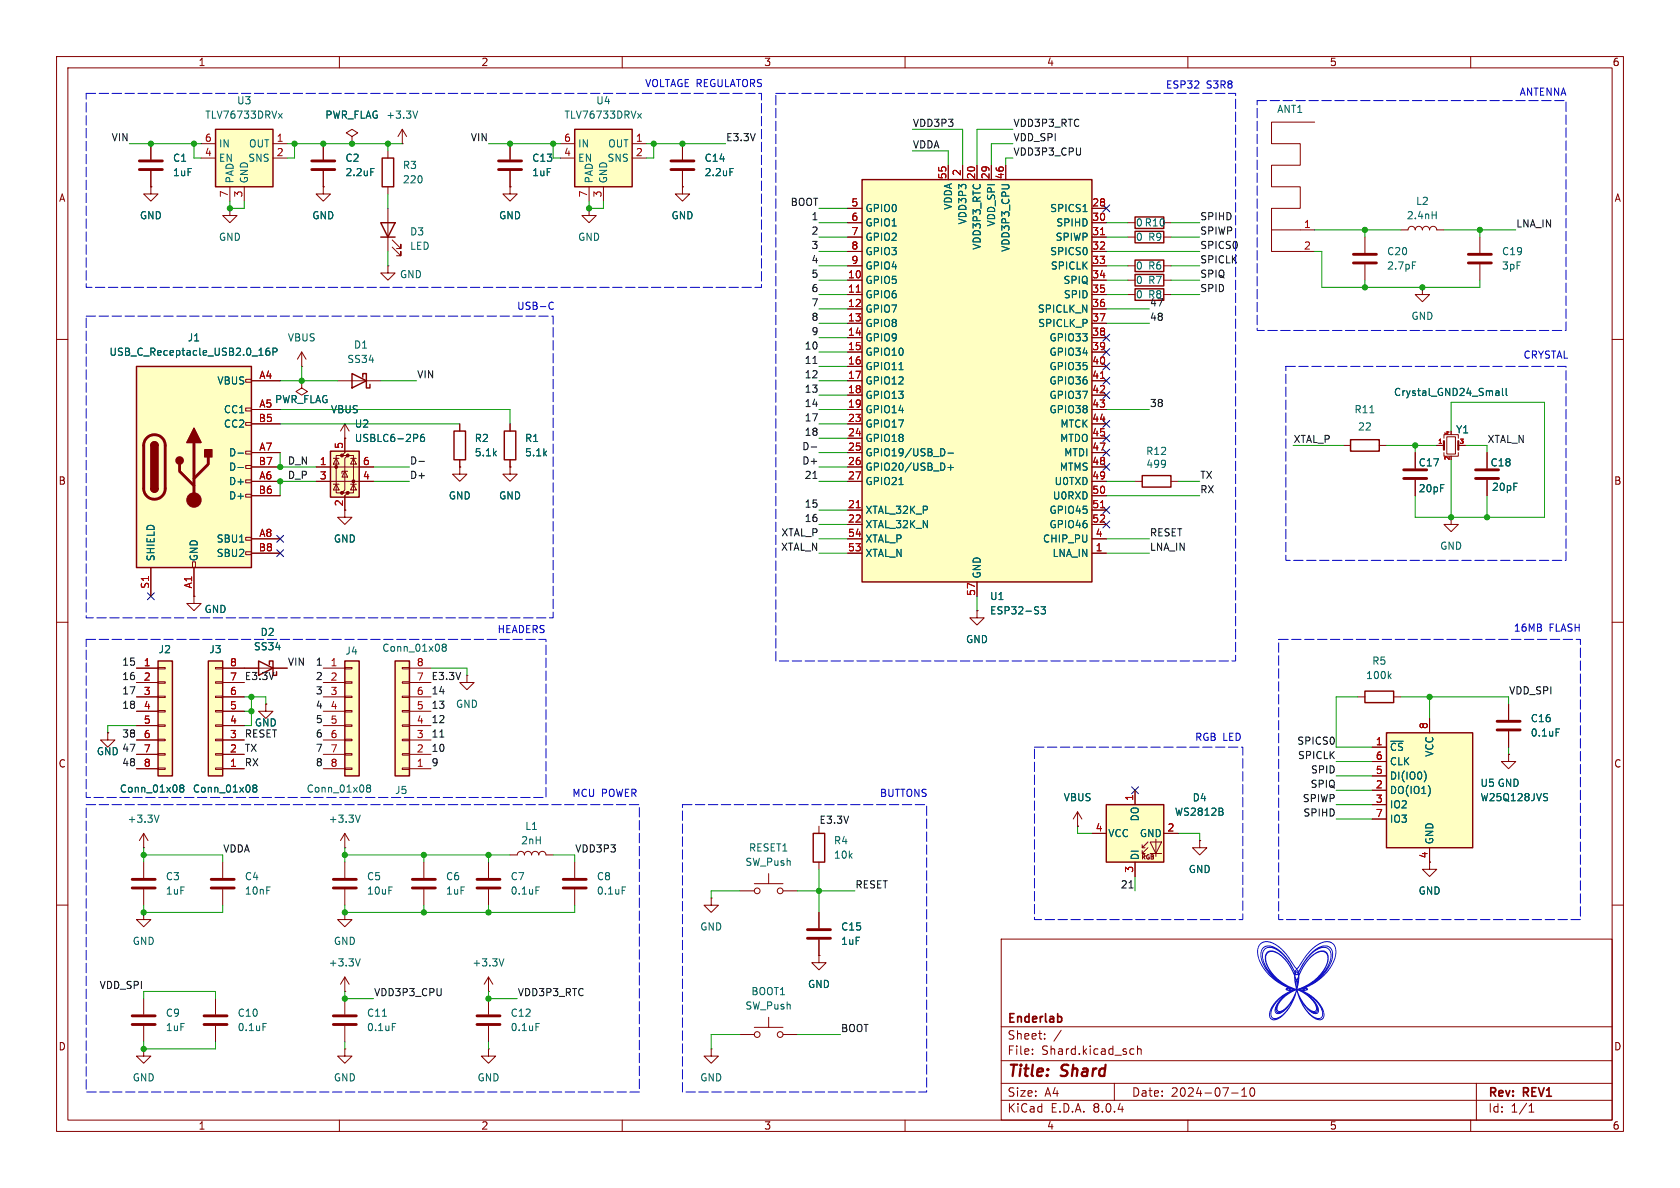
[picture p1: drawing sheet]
<svg xmlns="http://www.w3.org/2000/svg" width="297mm" height="210mm" viewBox="0 0 297 210" stroke-linecap="round" stroke-linejoin="round" font-family="sans-serif">
<defs><g id="words">
<g font-size="2.8" fill="#840000">
<text x="178" y="190.9">Title:</text>
<text x="187.7" y="190.9">Shard</text>
</g>
<g font-size="2.1" fill="#840000">
<text x="178" y="184">Sheet:</text>
<text x="178" y="181.2">Enderlab</text>
<text x="178" y="186.7">File:</text>
<text x="184.1" y="186.7">Shard.kicad_sch</text>
<text x="178" y="196.9">KiCad</text>
<text x="178" y="194.1">Size:</text>
<text x="184.7" y="194.1">A4</text>
<text x="185.7" y="196.9">E.D.A.</text>
<text x="193.3" y="196.9">8.0.4</text>
<text x="200" y="194.1">Date:</text>
<text x="207" y="194.1">2024-07-10</text>
<text x="263" y="194.3">Rev:</text>
<text x="263" y="196.9">Id:</text>
<text x="267.1" y="196.9">1/1</text>
<text x="269.4" y="194.3">REV1</text>
</g>
<g font-size="1.8" fill="#840000">
<text x="35" y="11.9">1</text>
<text x="85" y="11.9">2</text>
<text x="135" y="11.9">3</text>
<text x="185" y="11.9">4</text>
<text x="235" y="11.9">5</text>
<text x="285" y="11.9">6</text>
<text x="10.3" y="35.9">A</text>
<text x="285.3" y="35.9">A</text>
<text x="10.3" y="85.9">B</text>
<text x="285.3" y="85.9">B</text>
<text x="10.3" y="135.9">C</text>
<text x="285.3" y="135.9">C</text>
<text x="10.3" y="185.9">D</text>
<text x="285.3" y="185.9">D</text>
<text x="35" y="199.9">1</text>
<text x="85" y="199.9">2</text>
<text x="135" y="199.9">3</text>
<text x="185" y="199.9">4</text>
<text x="235" y="199.9">5</text>
<text x="285" y="199.9">6</text>
</g>
<g font-size="1.8" fill="#0000c2">
<text x="114" y="15.6">VOLTAGE REGULATORS</text>
<text x="206" y="15.9">ESP32</text>
<text x="213.3" y="15.9">S3R8</text>
<text x="268.6" y="17.1">ANTENNA</text>
<text x="91.3" y="55">USB-C</text>
<text x="269.2" y="63.6">CRYSTAL</text>
<text x="87.9" y="112.1">HEADERS</text>
<text x="267.5" y="111.9">16MB</text>
<text x="273.8" y="111.9">FLASH</text>
<text x="211.2" y="131.2">RGB LED</text>
<text x="101.1" y="141.1">MCU POWER</text>
<text x="155.5" y="141.1">BUTTONS</text>
</g>
<g font-size="1.8" fill="#006464">
<text x="36.2" y="21.2">TLV76733DRVx</text>
<text x="41.8" y="18.6">U3</text>
<text x="57.4" y="21.2">PWR_FLAG +3.3V</text>
<text x="57.4" y="21.2">PWR_FLAG</text>
<text x="99.7" y="21.2">TLV76733DRVx</text>
<text x="105.3" y="18.6">U4</text>
<text x="225.7" y="20.2">ANT1</text>
<text x="30.5" y="28.8">C1</text>
<text x="38.6" y="28.8">EN</text>
<text x="38.6" y="26.3">IN</text>
<text x="43.8" y="28.8">SNS</text>
<text x="43.9" y="26.3">OUT</text>
<text x="61" y="28.8">C2</text>
<text x="94" y="28.8">C13</text>
<text x="102.1" y="28.8">EN</text>
<text x="102.1" y="26.3">IN</text>
<text x="107.3" y="28.8">SNS</text>
<text x="107.4" y="26.3">OUT</text>
<text x="124.5" y="28.8">C14</text>
<text x="30.5" y="31.3">1uF</text>
<text x="41.5" y="32.5" transform="rotate(-90 41.5 32.5)">PAD</text>
<text x="44" y="32.5" transform="rotate(-90 44 32.5)">GND</text>
<text x="61" y="31.3">2.2uF</text>
<text x="71.1" y="30.1">R3</text>
<text x="71.1" y="32.6">220</text>
<text x="94" y="31.3">1uF</text>
<text x="105" y="32.5" transform="rotate(-90 105 32.5)">PAD</text>
<text x="107.5" y="32.5" transform="rotate(-90 107.5 32.5)">GND</text>
<text x="124.5" y="31.3">2.2uF</text>
<text x="24.6" y="39">GND</text>
<text x="55.1" y="39">GND</text>
<text x="72.4" y="41.8">D3</text>
<text x="88.1" y="39">GND</text>
<text x="118.6" y="39">GND</text>
<text x="152.9" y="37.7">GPIO0</text>
<text x="152.9" y="40.2">GPIO1</text>
<text x="168.5" y="37.2" transform="rotate(-90 168.5 37.2)">VDDA</text>
<text x="171" y="39.8" transform="rotate(-90 171 39.8)">VDD3P3</text>
<text x="176.1" y="40.1" transform="rotate(-90 176.1 40.1)">VDD_SPI</text>
<text x="185.6" y="37.7">SPICS1</text>
<text x="186.6" y="40.2">SPIHD</text>
<text x="200.7" y="40.2">0 R10</text>
<text x="248.6" y="39">2.4nH</text>
<text x="250.2" y="36.4">L2</text>
<text x="38.6" y="42.8">GND</text>
<text x="72.4" y="44.4">LED</text>
<text x="102.1" y="42.8">GND</text>
<text x="152.9" y="42.8">GPIO2</text>
<text x="152.9" y="45.3">GPIO3</text>
<text x="152.9" y="47.9">GPIO4</text>
<text x="173.6" y="44.3" transform="rotate(-90 173.6 44.3)">VDD3P3_RTC</text>
<text x="178.7" y="44.6" transform="rotate(-90 178.7 44.6)">VDD3P3_CPU</text>
<text x="185.6" y="45.3">SPICS0</text>
<text x="185.7" y="47.9">SPICLK</text>
<text x="186.5" y="42.8">SPIWP</text>
<text x="200.7" y="42.8">0 R9</text>
<text x="200.7" y="47.9">0 R6</text>
<text x="245.1" y="45.3">C20</text>
<text x="245.1" y="47.9">2.7pF</text>
<text x="265.4" y="45.3">C19</text>
<text x="265.4" y="47.9">3pF</text>
<text x="70.6" y="49.4">GND</text>
<text x="152.9" y="50.4">GPIO5</text>
<text x="152.9" y="52.9">GPIO6</text>
<text x="187.9" y="50.4">SPIQ</text>
<text x="188" y="52.9">SPID</text>
<text x="200.7" y="52.9">0 R8</text>
<text x="200.7" y="50.4">0 R7</text>
<text x="152.9" y="55.5">GPIO7</text>
<text x="152.9" y="58">GPIO8</text>
<text x="183.4" y="55.5">SPICLK_N</text>
<text x="183.4" y="58">SPICLK_P</text>
<text x="249.4" y="56.7">GND</text>
<text x="19.3" y="63.1">USB_C_Receptacle_USB2.0_16P</text>
<text x="33.1" y="60.6">J1</text>
<text x="50.8" y="60.6">VBUS</text>
<text x="61.3" y="64.4">SS34</text>
<text x="62.5" y="61.8">D1</text>
<text x="152.9" y="60.6">GPIO9</text>
<text x="152.9" y="63.1">GPIO10</text>
<text x="152.9" y="65.6">GPIO11</text>
<text x="185.4" y="60.6">GPIO33</text>
<text x="185.4" y="63.1">GPIO34</text>
<text x="185.4" y="65.6">GPIO35</text>
<text x="38.3" y="68.2">VBUS</text>
<text x="48.5" y="71.5">PWR_FLAG</text>
<text x="152.9" y="68.2">GPIO12</text>
<text x="152.9" y="70.7">GPIO13</text>
<text x="185.4" y="68.2">GPIO36</text>
<text x="185.4" y="70.7">GPIO37</text>
<text x="246.3" y="70.2">Crystal_GND24_Small</text>
<text x="39.5" y="73.3">CC1</text>
<text x="39.5" y="75.8">CC2</text>
<text x="58.4" y="73.3">VBUS</text>
<text x="62.6" y="75.8">U2</text>
<text x="152.9" y="73.3">GPIO14</text>
<text x="152.9" y="75.8">GPIO17</text>
<text x="185.4" y="73.3">GPIO38</text>
<text x="187.4" y="75.8">MTCK</text>
<text x="239.4" y="73.3">R11</text>
<text x="240" y="76.3">22</text>
<text x="257.3" y="76.8">Y1</text>
<text x="40.4" y="80.9">D-</text>
<text x="40.4" y="83.4">D-</text>
<text x="62.6" y="78.3">USBLC6-2P6</text>
<text x="83.8" y="78.3">R2</text>
<text x="83.8" y="80.9">5.1k</text>
<text x="92.7" y="78.3">R1</text>
<text x="92.7" y="80.9">5.1k</text>
<text x="152.9" y="78.3">GPIO18</text>
<text x="152.9" y="80.9">GPIO19/USB_D-</text>
<text x="152.9" y="83.4">GPIO20/USB_D+</text>
<text x="187.2" y="83.4">MTMS</text>
<text x="187.3" y="78.3">MTDO</text>
<text x="188" y="80.9">MTDI</text>
<text x="202.5" y="80.6">R12</text>
<text x="202.6" y="82.9">499</text>
<text x="250.7" y="82.7">C17</text>
<text x="263.4" y="82.7">C18</text>
<text x="40.4" y="86">D+</text>
<text x="40.4" y="88.5">D+</text>
<text x="79.2" y="88.5">GND</text>
<text x="88.1" y="88.5">GND</text>
<text x="152.9" y="86">GPIO21</text>
<text x="186" y="88.5">U0RXD</text>
<text x="186.3" y="86">U0TXD</text>
<text x="250.7" y="87.2">20pF</text>
<text x="263.7" y="87">20pF</text>
<text x="152.9" y="91">XTAL_32K_P</text>
<text x="152.9" y="93.6">XTAL_32K_N</text>
<text x="185.4" y="91">GPIO45</text>
<text x="185.4" y="93.6">GPIO46</text>
<text x="27.5" y="99.3" transform="rotate(-90 27.5 99.3)">SHIELD</text>
<text x="35.2" y="99.3" transform="rotate(-90 35.2 99.3)">GND</text>
<text x="38.2" y="96.1">SBU1</text>
<text x="38.2" y="98.7">SBU2</text>
<text x="58.9" y="96.1">GND</text>
<text x="152.9" y="98.7">XTAL_N</text>
<text x="152.9" y="96.1">XTAL_P</text>
<text x="184.3" y="96.1">CHIP_PU</text>
<text x="186" y="98.7">LNA_IN</text>
<text x="254.5" y="97.4">GND</text>
<text x="173.6" y="102.4" transform="rotate(-90 173.6 102.4)">GND</text>
<text x="174.9" y="106.3">U1</text>
<text x="36.1" y="108.6">GND</text>
<text x="46" y="112.6">D2</text>
<text x="170.7" y="113.9">GND</text>
<text x="174.9" y="108.8">ESP32-S3</text>
<text x="27.9" y="115.7">J2</text>
<text x="36.9" y="115.7">J3</text>
<text x="44.8" y="115.2">SS34</text>
<text x="61" y="115.9">J4</text>
<text x="67.5" y="115.4">Conn_01x08</text>
<text x="242.5" y="117.7">R5</text>
<text x="80.5" y="125.3">GND</text>
<text x="241.4" y="120.2">100k</text>
<text x="45" y="128.6">GND</text>
<text x="270.5" y="127.9">C16</text>
<text x="270.5" y="130.4">0.1uF</text>
<text x="17" y="133.7">GND</text>
<text x="245.6" y="132.9">~{CS}</text>
<text x="245.6" y="135.5">CLK</text>
<text x="253.6" y="133.9" transform="rotate(-90 253.6 133.9)">VCC</text>
<text x="21.1" y="140.3">Conn_01x08</text>
<text x="34" y="140.3">Conn_01x08</text>
<text x="54.1" y="140.3">Conn_01x08</text>
<text x="69.7" y="140.6">J5</text>
<text x="187.9" y="141.8">VBUS</text>
<text x="210.7" y="141.9">D4</text>
<text x="245.6" y="140.6">DO(IO1)</text>
<text x="245.6" y="143.1">IO2</text>
<text x="245.6" y="138">DI(IO0)</text>
<text x="261.6" y="139.3">U5 GND</text>
<text x="261.6" y="141.8">W25Q128JVS</text>
<text x="22.5" y="145.6">+3.3V</text>
<text x="58" y="145.6">+3.3V</text>
<text x="92" y="149.5">2nH</text>
<text x="92.8" y="146.9">L1</text>
<text x="147.3" y="149.5">R4</text>
<text x="195.8" y="148.2">VCC</text>
<text x="201.4" y="148.2">GND</text>
<text x="201.5" y="145.3" transform="rotate(-90 201.5 145.3)">DO</text>
<text x="207.6" y="144.4">WS2812B</text>
<text x="245.6" y="145.6">IO3</text>
<text x="253.6" y="149.4" transform="rotate(-90 253.6 149.4)">GND</text>
<text x="29.2" y="155.8">C3</text>
<text x="43.2" y="155.8">C4</text>
<text x="64.8" y="155.8">C5</text>
<text x="78.7" y="155.8">C6</text>
<text x="90.2" y="155.8">C7</text>
<text x="105.4" y="155.8">C8</text>
<text x="131.7" y="153.3">SW_Push</text>
<text x="132.3" y="150.7">RESET1</text>
<text x="147.3" y="152">10k</text>
<text x="201.5" y="152.1" transform="rotate(-90 201.5 152.1)">DI</text>
<text x="210.1" y="154.5">GND</text>
<text x="29.2" y="158.3">1uF</text>
<text x="43.2" y="158.3">10nF</text>
<text x="64.8" y="158.3">10uF</text>
<text x="78.7" y="158.3">1uF</text>
<text x="90.2" y="158.3">0.1uF</text>
<text x="105.4" y="158.3">0.1uF</text>
<text x="250.7" y="158.3">GND</text>
<text x="23.4" y="167.2">GND</text>
<text x="58.9" y="167.2">GND</text>
<text x="123.7" y="164.7">GND</text>
<text x="148.6" y="167.2">1uF</text>
<text x="148.6" y="164.7">C15</text>
<text x="58" y="171">+3.3V</text>
<text x="83.4" y="171">+3.3V</text>
<text x="29.2" y="179.9">C9</text>
<text x="41.9" y="179.9">C10</text>
<text x="64.8" y="179.9">C11</text>
<text x="90.2" y="179.9">C12</text>
<text x="131.7" y="178.7">SW_Push</text>
<text x="132.7" y="176.1">BOOT1</text>
<text x="142.7" y="174.9">GND</text>
<text x="29.2" y="182.5">1uF</text>
<text x="41.9" y="182.5">0.1uF</text>
<text x="64.8" y="182.5">0.1uF</text>
<text x="90.2" y="182.5">0.1uF</text>
<text x="23.4" y="191.4">GND</text>
<text x="58.9" y="191.4">GND</text>
<text x="84.3" y="191.4">GND</text>
<text x="123.7" y="191.4">GND</text>
</g>
<g font-size="1.8" fill="#0f0f0f">
<text x="161.3" y="22.5">VDD3P3</text>
<text x="179.1" y="22.5">VDD3P3_RTC</text>
<text x="19.6" y="25.1">VIN</text>
<text x="83.1" y="25.1">VIN</text>
<text x="128.3" y="25.1">E3.3V</text>
<text x="161.3" y="26.3">VDDA</text>
<text x="179.1" y="27.6">VDD3P3_CPU</text>
<text x="179.1" y="25.1">VDD_SPI</text>
<text x="139.7" y="36.5">BOOT</text>
<text x="143.4" y="41.6">2</text>
<text x="143.4" y="39">1</text>
<text x="212.1" y="39">SPIHD</text>
<text x="212.1" y="41.6">SPIWP</text>
<text x="268" y="40.3">LNA_IN</text>
<text x="143.4" y="46.6">4</text>
<text x="143.4" y="44.1">3</text>
<text x="212.1" y="46.6">SPICLK</text>
<text x="212.1" y="44.1">SPICS0</text>
<text x="143.4" y="51.7">6</text>
<text x="143.4" y="49.2">5</text>
<text x="212.1" y="49.2">SPIQ</text>
<text x="212.1" y="51.7">SPID</text>
<text x="143.4" y="56.8">8</text>
<text x="143.4" y="54.3">7</text>
<text x="143.4" y="59.3">9</text>
<text x="203.2" y="54.3">47</text>
<text x="203.2" y="56.8">48</text>
<text x="142.2" y="61.9">10</text>
<text x="142.2" y="64.4">11</text>
<text x="73.7" y="67">VIN</text>
<text x="142.2" y="69.5">13</text>
<text x="142.2" y="67">12</text>
<text x="142.2" y="74.6">17</text>
<text x="142.2" y="77.1">18</text>
<text x="142.2" y="72">14</text>
<text x="203.2" y="72">38</text>
<text x="50.8" y="82.2">D_N</text>
<text x="72.4" y="82.2">D-</text>
<text x="141.7" y="82.2">D+</text>
<text x="141.7" y="79.7">D-</text>
<text x="228.6" y="78.4">XTAL_P</text>
<text x="262.9" y="78.4">XTAL_N</text>
<text x="50.8" y="84.7">D_P</text>
<text x="72.4" y="84.7">D+</text>
<text x="142.2" y="84.7">21</text>
<text x="142.2" y="89.8">15</text>
<text x="212.1" y="84.7">TX</text>
<text x="212.1" y="87.3">RX</text>
<text x="138" y="94.9">XTAL_P</text>
<text x="142.2" y="92.4">16</text>
<text x="203.2" y="94.9">RESET</text>
<text x="138" y="97.4">XTAL_N</text>
<text x="203.2" y="97.4">LNA_IN</text>
<text x="21.5" y="117.8">15</text>
<text x="50.8" y="117.8">VIN</text>
<text x="55.7" y="117.8">1</text>
<text x="21.5" y="125.4">18</text>
<text x="21.5" y="122.8">17</text>
<text x="21.5" y="120.3">16</text>
<text x="43.2" y="120.3">E3.3V</text>
<text x="55.7" y="120.3">2</text>
<text x="55.7" y="122.8">3</text>
<text x="55.7" y="125.4">4</text>
<text x="76.2" y="125.4">13</text>
<text x="76.2" y="122.8">14</text>
<text x="76.2" y="120.3">E3.3V</text>
<text x="266.7" y="122.8">VDD_SPI</text>
<text x="21.5" y="130.5">38</text>
<text x="43.2" y="130.5">RESET</text>
<text x="55.7" y="130.5">6</text>
<text x="55.7" y="127.9">5</text>
<text x="76.2" y="127.9">12</text>
<text x="76.2" y="130.5">11</text>
<text x="229.2" y="131.7">SPICS0</text>
<text x="21.5" y="135.5">48</text>
<text x="21.5" y="133">47</text>
<text x="43.2" y="135.5">RX</text>
<text x="43.2" y="133">TX</text>
<text x="55.7" y="135.5">8</text>
<text x="55.7" y="133">7</text>
<text x="76.2" y="133">10</text>
<text x="76.2" y="135.5">9</text>
<text x="229.4" y="134.3">SPICLK</text>
<text x="231.7" y="136.8">SPID</text>
<text x="230.2" y="141.9">SPIWP</text>
<text x="231.6" y="139.4">SPIQ</text>
<text x="144.8" y="145.7">E3.3V</text>
<text x="230.3" y="144.4">SPIHD</text>
<text x="39.4" y="150.8">VDDA</text>
<text x="101.6" y="150.8">VDD3P3</text>
<text x="151.1" y="157.1">RESET</text>
<text x="198" y="157.1">21</text>
<text x="17.5" y="174.9">VDD_SPI</text>
<text x="66" y="176.2">VDD3P3_CPU</text>
<text x="91.4" y="176.2">VDD3P3_RTC</text>
<text x="148.6" y="182.5">BOOT</text>
</g>
<g font-size="1.8" fill="#a90000">
<text x="36.1" y="27.7">4</text>
<text x="36.1" y="25.1">6</text>
<text x="48.8" y="25.1">1</text>
<text x="48.8" y="27.7">2</text>
<text x="99.6" y="27.7">4</text>
<text x="99.6" y="25.1">6</text>
<text x="112.3" y="25.1">1</text>
<text x="112.3" y="27.7">2</text>
<text x="40.4" y="35" transform="rotate(-90 40.4 35)">7</text>
<text x="42.9" y="35" transform="rotate(-90 42.9 35)">3</text>
<text x="103.9" y="35" transform="rotate(-90 103.9 35)">7</text>
<text x="106.4" y="35" transform="rotate(-90 106.4 35)">3</text>
<text x="167.4" y="31.8" transform="rotate(-90 167.4 31.8)">55</text>
<text x="169.9" y="31.2" transform="rotate(-90 169.9 31.2)">2</text>
<text x="172.5" y="31.8" transform="rotate(-90 172.5 31.8)">20</text>
<text x="175" y="31.8" transform="rotate(-90 175 31.8)">29</text>
<text x="177.5" y="31.8" transform="rotate(-90 177.5 31.8)">46</text>
<text x="150.4" y="36.6">5</text>
<text x="150.4" y="39.1">6</text>
<text x="150.4" y="41.7">7</text>
<text x="193" y="36.6">28</text>
<text x="193" y="39.1">30</text>
<text x="193" y="41.7">31</text>
<text x="230.4" y="40.4">1</text>
<text x="150.4" y="44.2">8</text>
<text x="150.4" y="46.7">9</text>
<text x="193" y="44.2">32</text>
<text x="193" y="46.7">33</text>
<text x="230.4" y="44.2">2</text>
<text x="149.8" y="49.3">10</text>
<text x="149.8" y="51.8">11</text>
<text x="193" y="49.3">34</text>
<text x="193" y="51.8">35</text>
<text x="149.8" y="54.4">12</text>
<text x="149.8" y="56.9">13</text>
<text x="149.8" y="59.4">14</text>
<text x="193" y="54.4">36</text>
<text x="193" y="56.9">37</text>
<text x="193" y="59.4">38</text>
<text x="149.8" y="62">15</text>
<text x="149.8" y="64.5">16</text>
<text x="193" y="62">39</text>
<text x="193" y="64.5">40</text>
<text x="45.7" y="67.1">A4</text>
<text x="149.8" y="67.1">17</text>
<text x="149.8" y="69.6">18</text>
<text x="193" y="67.1">41</text>
<text x="193" y="69.6">42</text>
<text x="45.6" y="74.7">B5</text>
<text x="45.7" y="72.1">A5</text>
<text x="149.8" y="72.1">19</text>
<text x="149.8" y="74.7">23</text>
<text x="149.8" y="77.2">24</text>
<text x="193" y="77.2">45</text>
<text x="193" y="72.1">43</text>
<text x="193" y="74.7">44</text>
<text x="45.6" y="82.3">B7</text>
<text x="45.7" y="79.8">A7</text>
<text x="56.4" y="82.3">1</text>
<text x="60.7" y="79.4" transform="rotate(-90 60.7 79.4)">5</text>
<text x="64.1" y="82.3">6</text>
<text x="149.8" y="79.8">25</text>
<text x="149.8" y="82.3">26</text>
<text x="193" y="79.8">47</text>
<text x="193" y="82.3">48</text>
<text x="45.6" y="87.4">B6</text>
<text x="45.7" y="84.8">A6</text>
<text x="56.4" y="84.8">3</text>
<text x="60.7" y="89.6" transform="rotate(-90 60.7 89.6)">2</text>
<text x="64.1" y="84.8">4</text>
<text x="149.8" y="89.9">21</text>
<text x="149.8" y="84.8">27</text>
<text x="193" y="89.9">51</text>
<text x="193" y="84.8">49</text>
<text x="193" y="87.4">50</text>
<text x="45.7" y="95">A8</text>
<text x="149.8" y="92.5">22</text>
<text x="149.8" y="95">54</text>
<text x="193" y="92.5">52</text>
<text x="193.6" y="95">4</text>
<text x="45.6" y="97.5">B8</text>
<text x="149.8" y="97.5">53</text>
<text x="193.6" y="97.5">1</text>
<text x="26.4" y="104.2" transform="rotate(-90 26.4 104.2)">S1</text>
<text x="34" y="104.1" transform="rotate(-90 34 104.1)">A1</text>
<text x="172.5" y="105.5" transform="rotate(-90 172.5 105.5)">57</text>
<text x="25.3" y="117.9">1</text>
<text x="40.6" y="117.9">8</text>
<text x="58.3" y="117.9">1</text>
<text x="73.6" y="117.9">8</text>
<text x="25.3" y="120.4">2</text>
<text x="25.3" y="122.9">3</text>
<text x="25.3" y="125.5">4</text>
<text x="40.6" y="125.5">5</text>
<text x="40.6" y="122.9">6</text>
<text x="40.6" y="120.4">7</text>
<text x="58.3" y="120.4">2</text>
<text x="58.3" y="122.9">3</text>
<text x="58.3" y="125.5">4</text>
<text x="73.6" y="125.5">5</text>
<text x="73.6" y="122.9">6</text>
<text x="73.6" y="120.4">7</text>
<text x="25.3" y="128">5</text>
<text x="25.3" y="130.6">6</text>
<text x="40.6" y="130.6">3</text>
<text x="40.6" y="128">4</text>
<text x="58.3" y="128">5</text>
<text x="58.3" y="130.6">6</text>
<text x="73.6" y="130.6">3</text>
<text x="73.6" y="128">4</text>
<text x="243.1" y="131.8">1</text>
<text x="252.5" y="129" transform="rotate(-90 252.5 129)">8</text>
<text x="25.3" y="133.1">7</text>
<text x="25.3" y="135.6">8</text>
<text x="40.6" y="135.6">1</text>
<text x="40.6" y="133.1">2</text>
<text x="58.3" y="133.1">7</text>
<text x="58.3" y="135.6">8</text>
<text x="73.6" y="135.6">1</text>
<text x="73.6" y="133.1">2</text>
<text x="243.1" y="136.9">5</text>
<text x="243.1" y="134.4">6</text>
<text x="200.4" y="141.7" transform="rotate(-90 200.4 141.7)">1</text>
<text x="243.1" y="139.4">2</text>
<text x="243.1" y="142">3</text>
<text x="193.6" y="147.1">4</text>
<text x="206.3" y="147.1">2</text>
<text x="243.1" y="144.5">7</text>
<text x="200.4" y="154.4" transform="rotate(-90 200.4 154.4)">3</text>
<text x="252.5" y="151.8" transform="rotate(-90 252.5 151.8)">4</text>
</g>
<g font-size="1.1" fill="#a90000">
<text x="256.3" y="77" transform="rotate(-90 256.3 77)">4</text>
<text x="254.1" y="78.5">1</text>
<text x="256.3" y="81.5" transform="rotate(-90 256.3 81.5)">2</text>
<text x="257.9" y="78.5">3</text>
</g>
<text font-size="1.1" fill="#840000" x="201.7" y="152.1">RGB</text>
</g></defs>
<g fill="none" stroke="#840000" stroke-width=".18">
<path d="M10 10h277v190h-277zM12 12h273v186h-273zM60 10v2M110 10v2M160 10v2M210 10v2M260 10v2M10 60h2M285 60h2M10 110h2M285 110h2M10 160h2"/>
<path d="M285 160h2M177 166h108v32h-108zM60 198v2M110 198v2M160 198v2M177 194.5h108M177 191.5h108M177 187.5h108M177 181.5h108M182.5 186.3v.1M182.5 185.5v.1M184.7 183.6v.1"/>
<path d="M184.7 182.8v.1M187.6 182.1l-1.3 2M197 191.5v3M200 185.4l.5 .1M200.5 186.3l-.5 .1M201.1 185.5l.2-.1 .4 .1v.9M201.1 184.9v1.5M210 198v2M217.7 193.2h1.2M219.5 193.8h.9M219.5 192.7l.5-.4v1.5M221.2 192.4l.1-.1a.81 .81 0 0 1 .6 .6 .81 .81 0 0 1-.3 .8l-.1 .1a.81 .81 0 0 1-.6-.6 .81 .81 0 0 1 .3-.8z"/>
<path d="M260 198v2M261 191.5v6.5M270.3 196.6h.9M270.3 195.5l.4-.4v1.5"/>
</g>
<path d="M187.6 179.8l.1 .2v.4l-.1 .2" fill="none" stroke="#840000" stroke-width=".3"/>
<path d="M222.7 166.8l.6-.3 .5-.1a5.6 5.6 0 0 1 4.2 3l1.2 1.7 .2-.1 .4-.5a8.6 8.6 0 0 1 4.2-4l.6-.1 .6 .1a2.11 2.11 0 0 1 .9 2.8 9.3 9.3 0 0 1-5.1 5.3l.2 .2v.1l-.7 .3 .1 .1a5.6 5.6 0 0 1 3.5 4.2l-.1 .5-.3 .3-.5 .1-.7-.2h1l.4-.3 .1-.6-.2-.9 .1 .9-.2 .5-.3 .3-.9 .1a6.3 6.3 0 0 1-2.5-2.9h.2a4.4 4.4 0 0 0 2.9 2.7l.5-.2 .2-.5a4.7 4.7 0 0 0-2-3l.1 .1a2.64 2.64 0 0 1 1.2 2.6l-.4 .3-.7-.2 .8-.1 .2-.2v-.4l-.1 .4-.3 .3h-.6l-.3-.2h.9l.2-.5-.1 .4-.4 .1h-.6l-.4-.2-1.1-1.4h-.2l-.8-2v.2a6.9 6.9 0 0 1-3.7 4.8l-.4 .1-.4-.2-.3-.3v-.5h.1l.1 .4 .2 .3 .7 .1-.7-.3-.2-.7h.2v.4l.3 .3 .9-.1 1.2-.9 1.1-1.6-.2 .2a2.88 2.88 0 0 1-2.4 1.8l-.3-.3-.1-.4h.2v.3l.2 .2h.2l-.3-.2-.1-.4h.2l.2 .4h.3l-.4-.1-.1-.4v.1l-.4 .1 .1-.3h.4l.1 .3 .3 .1a2.11 2.11 0 0 0 1.6-1.2l.8-1.1 .5-1.3h.3l.1 .2a5.2 5.2 0 0 0 2.7 3.4h.3l.2-.4-.2-.6-.4-.7-1.5-1.3-1-.5-.5-.1a4.7 4.7 0 0 0-3.3 3.2h-.4a4.8 4.8 0 0 1 1.3-2l-1.3 1.3-.5 .9-.1 .7h-.2l.2-.9-.3 1.1-.1-.1a6.1 6.1 0 0 1 3.6-4.1l-.5-.1-.2-.2h3.6h-3.6l.2-.3a8.8 8.8 0 0 1-5.2-6v-.4h.1v.1a7.1 7.1 0 0 0 2.7 4.6l-.2-.2a6.3 6.3 0 0 1-2.1-3.9h.2v.1a5.3 5.3 0 0 0 1 2.5l-.7-1.5-.2-1h.2v.2a5.9 5.9 0 0 0 1.5 3.1l-1-1.8-.2-1h.2a3.7 3.7 0 0 0 1.3 2.7 7.4 7.4 0 0 0 4 2.7l1.1-.3 1.6-.9 1.2-.9 1-1.3a2.44 2.44 0 0 0 .3-2.9l-.3-.2h-.6a4.2 4.2 0 0 0-2.6 2.2 5.4 5.4 0 0 0-1.2 3.3l-.2 1h-.3l-.2-.9h.3v.5l.1-.9-.1 .4h-.3l-.1-.8h.2l.1 .4v-.2h.3v.2l.1-.4-.1 .2h-.3l-.1-.2h-.2v-.5h.2l.2 .5 .3-.5-.1-.3h-.3l-.1 .3h-.2v-.1a6.8 6.8 0 0 0-3.7-4.2 .95 .95 0 0 0-1.1 .4l-.2 .7h-.2l.2-.9a1.41 1.41 0 0 1 2.1-.1 8.8 8.8 0 0 1 2.9 3.7h.3l.1 .1 .2-.2 .3 .1 .1-.2a6.3 6.3 0 0 1 3.5-3.8h.9a1.69 1.69 0 0 1 .5 2.4l-1 1.6 .3-.3a3.8 3.8 0 0 0 1-3.7 1.62 1.62 0 0 0-2.3-.1l-.8 .6a10 10 0 0 0-2.2 3.4l-.5-.1-.1 .2h-.3v-.3l.6-.1-.2-.2-.1 .3h-.3l-.3-.5a6.4 6.4 0 0 0-3.7-3.7h-.7l-.4 .2-.3 .4-.1 .7h-.2a1.41 1.41 0 0 1 1.9-1.4l-.8-.2-.6 .2-.5 .5-.1 .8h-.2a1.56 1.56 0 0 1 .8-1.5 1.56 1.56 0 0 1 1.8 .1 9.1 9.1 0 0 1 3.5 4.3l.3-.4 .4 .3a8.8 8.8 0 0 1 3.5-4.2l1.5 .1 .4 .3 .3 .5 .1 .6-.1 .8-.8 1.7 .6-.9 .3-.9 .1-.8-.1-.7-.3-.5-.4-.3-1.6 .1 .9-.3 .7 .1 .4 .2a2.45 2.45 0 0 1 .1 3l-.7 1.2-1 1.2 .5-.4a5.5 5.5 0 0 0 2-4.8l-.4-.7-.8-.3a4.2 4.2 0 0 0-3.4 1.8l-1.8 2.7-.3 .2-.4-.3-1.1-1.6a5.5 5.5 0 0 0-4-2.8 1.5 1.5 0 0 0-1.4 1.6h-.1v-.6z" fill="#0000c2"/>
<path d="M200.7 38.4h5v2h-5z" fill="none" stroke="#840000" stroke-width=".25"/>
<path d="M199.4 39.4h1.3M205.7 39.4h1.3M256.5 91.4v1.3h1.3l-1.3 1.3-1.2-1.3h1.2M256.5 91.4h.1M82.5 119.4v1.3h1.3l-1.3 1.2-1.2-1.2h1.2M82.5 119.4h.1M86.4 176.5v2.8M86.4 181.4v2.8" fill="none" stroke="#840000" stroke-width=".18"/>
<path d="M84.3 179.6h4.1M84.3 181.1h4.1" fill="none" stroke="#840000" stroke-width=".51"/>
<path d="M94.8 180.9h.6" fill="none" stroke="#006464" stroke-width=".18"/>
<path d="M69.8 116.8h2.6v20.4h-2.6z" fill="#ffffc2"/>
<g fill="none" stroke="#840000" stroke-width=".18">
<path d="M81.3 82.6v1.2h1.2l-1.2 1.3-1.3-1.3h1.3M81.3 82.6h.1M71.1 118h1.3v.2h-1.3zM72.4 118.1h3.8M71.1 120.5h1.3v.3h-1.3zM71.1 123.1h1.3v.2h-1.3zM71.1 125.6h1.3v.3h-1.3zM71.1 128.1h1.3v.3h-1.3zM71.1 130.7h1.3v.2h-1.3zM71.1 133.2h1.3v.3h-1.3zM71.1 135.8h1.3v.2h-1.3zM72.4 135.9h3.8"/>
<path d="M72.4 133.4h3.8M72.4 130.8h3.8M72.4 128.3h3.8M72.4 125.7h3.8M72.4 123.2h3.8M72.4 120.7h3.8M101.6 152.4v2.8M101.6 157.2v2.8M86.4 175.3h.1M86.4 172.7l-.8 1.3M86.4 172.7v2.6M86.4 172.7l.7 1.3"/>
</g>
<path d="M69.8 116.8h2.6v20.4h-2.6z" fill="none" stroke="#840000" stroke-width=".25"/>
<path d="M78.4 114.4l-.2-.2 .2-.3h.3l.2 .2-.2 .3M78.4 114.4l-.2 .2v.3l.2 .2h.3l.2-.2-.1-.4-.1-.1M78.4 114.4h.3M110 156.8h.6M89.1 169.5l-.4 1.3" fill="none" stroke="#006464" stroke-width=".18"/>
<path d="M99.6 157h4M99.6 155.4h4" fill="none" stroke="#840000" stroke-width=".51"/>
<path d="M61 116.8h2.5v20.4h-2.5z" fill="#ffffc2"/>
<g fill="none" stroke="#840000" stroke-width=".18">
<path d="M199.4 52.1h1.3M205.7 52.1h1.3M237.5 78.7h1.3M243.8 78.7h1.3M254 78.7h1.3M255.3 77.5v-.7h2.5v.7M255.8 77.2h1.5v3.1h-1.5zM257.8 78.7h1.3M61 90.2v1.2h1.2l-1.2 1.3-1.3-1.3h1.3M90.2 82.6v1.2h1.2l-1.2 1.3-1.3-1.3h1.3M90.2 82.6h.1M200.7 85.1h1.2"/>
<path d="M207 85.1h1.3M250.2 80v2.8M250.2 84.8v2.8M255.3 80v.6h2.5v-.6M262.9 80v2.8M262.9 84.8v2.8M34.3 105.4v1.3h1.3l-1.3 1.3-1.3-1.3h1.3M34.3 105.4h.1M43.2 118.1h7.6M57.1 118.1h3.9M61 118h1.2v.2h-1.2zM47 124.5v1.2h1.3l-1.3 1.3-1.3-1.3h1.3"/>
<path d="M47 124.5h.1M57.1 120.7h3.9M57.1 123.2h3.9M57.1 125.7h3.9M57.1 128.3h3.9M57.1 130.8h3.9M57.1 133.4h3.9M57.1 135.9h3.9M61 135.8h1.2v.2h-1.2zM61 133.2h1.2v.3h-1.2zM61 130.7h1.2v.2h-1.2zM61 128.1h1.2v.3h-1.2z"/>
<path d="M61 125.6h1.2v.3h-1.2zM61 123.1h1.2v.2h-1.2zM61 120.5h1.2v.3h-1.2zM74.9 152.4v2.8M74.9 157.2v2.8M144.8 146.1v1.2M144.8 152.4v1.3M144.8 168.9v1.3h1.2l-1.2 1.3-1.3-1.3h1.3M144.8 168.9h.1M144.8 161.3v2.8M144.8 166.1v2.8"/>
</g>
<path d="M200.7 51.1h5v2h-5zM238.8 77.7h5v2.1h-5zM201.9 84.1h5.1v2h-5.1zM45.7 116.8l2.6 1.3-2.6 1.3zM47.6 117.5v-.7h.7v2.6h.6v-.7M61 116.8h2.5v20.4h-2.5zM143.8 147.3h2v5.1h-2z" fill="none" stroke="#840000" stroke-width=".25"/>
<path d="M242.2 73h.7M264.6 69.1h.2l.2 .2v.6M265 69.9h-.4M265 69.4h-.4M265.6 68.7v1l.2 .2M266.3 68.7v1l.2 .2M65 139.3l-.2-.2 .2-.3h.3l.2 .2-.2 .3M65 139.3l-.2 .2 .1 .4 .1 .1h.4l.1-.2v-.3l-.2-.2M65 139.3h.3" fill="none" stroke="#006464" stroke-width=".18"/>
<path d="M248.2 84.6h4M248.2 83.1h4M260.9 84.6h4M260.9 83.1h4M72.9 157h4.1M72.9 155.4h4.1M142.7 165.9h4.1M142.7 164.3h4.1" fill="none" stroke="#840000" stroke-width=".51"/>
<path d="M255.3 78v1.5M257.8 78v1.5" fill="none" stroke="#840000" stroke-width=".38"/>
<path d="M152.4 31.8h40.6v71.1h-40.6z" fill="#ffffc2"/>
<path d="M152.4 31.8h40.6v71.1h-40.6z" fill="none" stroke="#840000" stroke-width=".25"/>
<g fill="none" stroke="#840000" stroke-width=".18">
<path d="M149.9 36.8h2.5M149.9 39.4h2.5M167.6 29.2v2.6M170.2 29.2v2.6M172.7 29.2v2.6M175.3 29.2v2.6M177.8 29.2v2.6M193 36.8h2.6M193 39.4h2.6M149.9 54.6h2.5M149.9 49.5h2.5M149.9 52.1h2.5"/>
<path d="M149.9 57.2h2.5M149.9 59.7h2.5M149.9 41.9h2.5M149.9 44.5h2.5M149.9 47h2.5M193 54.6h2.6M193 49.5h2.6M193 52.1h2.6M193 57.2h2.6M193 59.7h2.6M193 41.9h2.6M193 44.5h2.6"/>
<path d="M193 47h2.6M149.9 77.5h2.5M149.9 62.2h2.5M149.9 64.8h2.5M149.9 67.3h2.5M149.9 69.9h2.5M149.9 72.4h2.5M149.9 74.9h2.5M193 77.5h2.6M193 62.2h2.6M193 64.8h2.6M193 67.3h2.6"/>
<path d="M193 69.9h2.6M193 72.4h2.6M193 74.9h2.6M149.9 90.2h2.5M149.9 97.8h2.5M149.9 92.7h2.5M149.9 80h2.5M149.9 82.6h2.5M149.9 85.1h2.5M149.9 95.3h2.5M193 90.2h2.6M193 97.8h2.6"/>
<path d="M193 92.7h2.6M193 80h2.6M193 82.6h2.6M193 85.1h2.6M193 95.3h2.6M193 87.6h2.6M172.7 102.9v2.5"/>
</g>
<path d="M151.4 51.7h.7M194.6 41.5h.7M194.6 66.9h.7M151.4 89.8h.7M194.6 89.8h.7" fill="none" stroke="#a90000" stroke-width=".18"/>
<path d="M191.5 37.4h.7M158.9 65.3h.8M166.8 79.4l.2 .5-.2 .6M158.9 85.7h.8M167.6 80.1h1M167.6 82.6h1M168.1 82.2v.9M184 107.3h.8l-.4 .4 .4 .2v.5l-.2 .1-.6-.1" fill="none" stroke="#006464" stroke-width=".18"/>
<path d="M195.6 142.2h10.1v10.2h-10.1z" fill="#ffffc2"/>
<g fill="none" stroke="#840000" stroke-width=".18">
<path d="M172.7 108v1.2h1.3l-1.3 1.3-1.3-1.3h1.3M172.7 108h.1M200.7 139.7v2.5M193 147.3h2.6M200.7 152.4v2.5M201.9 150.9h.5M201.9 149.9h.5M202.9 149.9l-1 1v-.5M202.9 148.8l-1 1.1v-.5M203.3 148.8h2.1l-1.1 2.1zM203.3 150.9h2.1M204.3 148.3v3.1"/>
<path d="M205.7 147.3h2.6M212.1 148.6v1.3h1.3l-1.3 1.2-1.3-1.2h1.3M212.1 148.6h.1"/>
</g>
<path d="M195.6 142.2h10.1v10.2h-10.1z" fill="none" stroke="#840000" stroke-width=".25"/>
<path d="M216.1 143.5l.1 .2-.1 .4M216.1 143v.3" fill="none" stroke="#006464" stroke-width=".18"/>
<path d="M36.8 116.8h2.6v20.4h-2.6z" fill="#ffffc2"/>
<g fill="none" stroke="#840000" stroke-width=".18">
<path d="M232.4 21.6h-7.6v3.8h5.1v3.8h-5.1v3.8h5.1v3.8h-5.1v3.8h7.6M224.8 40.6v3.9h7.6M241.3 41.9v2.8M241.3 46.7v2.8M247.6 40.6h1.3a.64 .64 0 0 1 .7-.6 .64 .64 0 0 1 .6 .6 .64 .64 0 0 1 .6-.6 .64 .64 0 0 1 .7 .6 .64 .64 0 0 1 .6-.6 .64 .64 0 0 1 .6 .6 .64 .64 0 0 1 .7-.6 .64 .64 0 0 1 .6 .6h1.3M251.5 50.8v1.3h1.2l-1.2 1.2-1.3-1.2h1.3M251.5 50.8h.1M261.6 41.9v2.8M261.6 46.7v2.8M38.1 118h1.3v.2h-1.3zM39.4 118.1h3.8M38.1 120.5h1.3v.3h-1.3z"/>
<path d="M38.1 123.1h1.3v.2h-1.3zM38.1 125.6h1.3v.3h-1.3zM38.1 128.1h1.3v.3h-1.3zM38.1 130.7h1.3v.2h-1.3zM38.1 133.2h1.3v.3h-1.3zM38.1 135.8h1.3v.2h-1.3zM39.4 135.9h3.8M39.4 133.4h3.8M39.4 130.8h3.8M39.4 128.3h3.8M39.4 125.7h3.8M39.4 123.2h3.8"/>
<path d="M39.4 120.7h3.8"/>
</g>
<path d="M36.8 116.8h2.6v20.4h-2.6z" fill="none" stroke="#840000" stroke-width=".25"/>
<path d="M253.2 38h.7M253.9 37.4v1.3M249.7 46.3h.6M44.9 139.3l-.2-.2 .2-.3h.3l.2 .2-.2 .3M44.9 139.3l-.2 .2v.3l.2 .2h.3l.2-.2v-.3l-.2-.2M44.9 139.3h.3" fill="none" stroke="#006464" stroke-width=".18"/>
<path d="M239.3 46.5h4M239.3 45h4M259.6 46.5h4.1M259.6 45h4.1" fill="none" stroke="#840000" stroke-width=".51"/>
<path d="M27.9 116.8h2.6v20.4h-2.6z" fill="#ffffc2"/>
<g fill="none" stroke="#840000" stroke-width=".18">
<path d="M24.1 118.1h3.8M27.9 118h1.3v.2h-1.3zM24.1 120.7h3.8M24.1 123.2h3.8M24.1 125.7h3.8M24.1 128.3h3.8M24.1 130.8h3.8M24.1 133.4h3.8M24.1 135.9h3.8M27.9 135.8h1.3v.2h-1.3zM27.9 133.2h1.3v.3h-1.3zM27.9 130.7h1.3v.2h-1.3z"/>
<path d="M27.9 128.1h1.3v.3h-1.3zM27.9 125.6h1.3v.3h-1.3zM27.9 123.1h1.3v.2h-1.3zM27.9 120.5h1.3v.3h-1.3zM252.7 152.4v1.3h1.3l-1.3 1.2-1.2-1.2h1.2"/>
</g>
<path d="M27.9 116.8h2.6v20.4h-2.6z" fill="none" stroke="#840000" stroke-width=".25"/>
<path d="M32 139.3l-.2-.2 .2-.3h.3l.2 .2-.2 .3M32 139.3l-.2 .2v.4l.2 .1h.4l.1-.2v-.3l-.2-.2M32 139.3h.3" fill="none" stroke="#006464" stroke-width=".18"/>
<path d="M245.1 129.5h15.2v20.4h-15.2z" fill="#ffffc2"/>
<path d="M200.7 48.5h5v2h-5zM200.7 40.9h5v2h-5zM200.7 46h5v2h-5zM241.3 122.2h5.1v2h-5.1zM245.1 129.5h15.2v20.4h-15.2z" fill="none" stroke="#840000" stroke-width=".25"/>
<g fill="none" stroke="#840000" stroke-width=".18">
<path d="M199.4 49.5h1.3M199.4 41.9h1.3M199.4 47h1.3M205.7 49.5h1.3M205.7 41.9h1.3M205.7 47h1.3M19 129.5v1.3h1.3l-1.3 1.3-1.2-1.3h1.2M19 129.5h.1M240 123.2h1.3M242.6 132.1h2.5M242.6 139.7h2.5M242.6 137.2h2.5"/>
<path d="M242.6 134.6h2.5M246.4 123.2h1.2M252.7 127v2.5M266.7 133.4v1.2h1.3l-1.3 1.3-1.3-1.3h1.3M266.7 133.4h.1M266.7 124.5v2.8M266.7 129.3v2.8M86.4 152.4v2.8M86.4 157.2v2.8M90.2 151.1h1.2a.64 .64 0 0 1 .7-.6 .64 .64 0 0 1 .6 .6 .64 .64 0 0 1 .6-.6 .64 .64 0 0 1 .7 .6 .64 .64 0 0 1 .6-.6 .64 .64 0 0 1 .6 .6 .64 .64 0 0 1 .7-.6 .64 .64 0 0 1 .6 .6h1.3M125.7 158.8v1.2h1.3l-1.3 1.3-1.2-1.3h1.2M125.7 158.8h.1"/>
<path d="M130.8 157.5h2.5M133.3 156.2h5.1M135.9 154.4v1.8M138.4 157.5h2.6M190.5 146.1h.1M190.5 143.5l-.8 1.3M190.5 143.5v2.6M190.5 143.5l.8 1.3M242.6 142.2h2.5M242.6 144.8h2.5M252.7 149.9v2.5M135.9 179.8v1.8"/>
<path d="M86.4 185.4v1.3h1.2l-1.2 1.3-1.3-1.3h1.3M86.4 185.4h.1M125.7 185.4v1.3h1.3l-1.3 1.3-1.2-1.3h1.2M125.7 185.4h.1M130.8 182.9h2.5M133.3 181.6h5.1M138.4 182.9h2.6"/>
<circle cx="133.9" cy="157.5" r=".51"/>
<circle cx="137.9" cy="157.5" r=".51"/>
<circle cx="133.9" cy="182.9" r=".51"/>
<circle cx="137.9" cy="182.9" r=".51"/>
</g>
<path d="M245.6 119.5l.3 .5M245.9 119.1l-.5 .5M251.8 136.3a1.49 1.49 0 0 1 0 1.9M252.8 139.4v.8M275.1 128.8h.6M94.8 156.8h.6M273.1 140.3h.5M273.3 140.9l.3 .3-.3 .3" fill="none" stroke="#006464" stroke-width=".18"/>
<path d="M264.7 129h4M264.7 127.5h4M84.3 157h4.1M84.3 155.4h4.1" fill="none" stroke="#840000" stroke-width=".51"/>
<path d="M38.1 22.9h10.2v10.1h-10.2z" fill="#ffffc2"/>
<path d="M38.1 22.9h10.2v10.1h-10.2z" fill="none" stroke="#840000" stroke-width=".25"/>
<g fill="none" stroke="#840000" stroke-width=".18">
<path d="M35.6 25.4h2.5M35.6 27.9h2.5M40.6 33v2.6M43.2 33v2.6M48.3 25.4h2.5M48.3 27.9h2.5M62.2 24.1l1-.6-1-.6-1 .6 1 .6v1.3M62.2 25.4h.1M71.1 25.4h.1M71.1 22.9l-.7 1.2M71.1 22.9v2.5M71.1 22.9l.8 1.2"/>
<path d="M104.1 36.8v1.3h1.3l-1.3 1.3-1.2-1.3h1.2M104.1 36.8h.1M120.6 33v1.3h1.3l-1.3 1.3-1.2-1.3h1.2M120.6 33h.1M120.6 25.4v2.8M120.6 30.2v2.8"/>
</g>
<path d="M73.8 19.6l-.4 1.3M49.2 20.1l.7 .8M49.9 20.1l-.7 .8M129 29.8h.7" fill="none" stroke="#006464" stroke-width=".18"/>
<path d="M118.6 30h4.1M118.6 28.4h4.1" fill="none" stroke="#840000" stroke-width=".51"/>
<path d="M101.6 22.9h10.2v10.1h-10.2z" fill="#ffffc2"/>
<path d="M101.6 22.9h10.2v10.1h-10.2zM62.2 66l2.6 1.3-2.6 1.3zM64.1 66.7v-.7h.7v2.6h.6v-.7M80.3 76.2h2v5.1h-2zM89.2 76.2h2v5.1h-2z" fill="none" stroke="#840000" stroke-width=".25"/>
<g fill="none" stroke="#840000" stroke-width=".18">
<path d="M26.7 33v1.3h1.2l-1.2 1.3-1.3-1.3h1.3M26.7 33h.1M26.7 25.4v2.8M26.7 30.2v2.8M40.6 36.8v1.3h1.3l-1.3 1.3-1.2-1.3h1.2M40.6 36.8h.1M90.2 33v1.3h1.2l-1.2 1.3-1.3-1.3h1.3M90.2 33h.1M90.2 25.4v2.8M90.2 30.2v2.8M99.1 25.4h2.5M99.1 27.9h2.5"/>
<path d="M104.1 33v2.6M106.7 33v2.6M111.8 25.4h2.5M111.8 27.9h2.5M53.3 67.3v1.3l1.1 .6-1.1 .7-1-.7 1-.6M53.3 67.3h.1M59.7 67.3h7.6M81.3 74.9v1.3M90.2 74.9v1.3M81.3 81.3v1.3M90.2 81.3v1.3M25.4 149.9h.1"/>
<path d="M25.4 147.3l-.8 1.3M25.4 147.3v2.6M25.4 152.4v2.8M25.4 157.2v2.8M25.4 147.3l.8 1.3M39.4 152.4v2.8M39.4 157.2v2.8M61 149.9h.1M61 147.3l-.8 1.3M61 147.3v2.6M61 152.4v2.8M61 157.2v2.8"/>
<path d="M61 147.3l.7 1.3M25.4 161.3v1.3h1.3l-1.3 1.2-1.3-1.2h1.3M25.4 161.3h.1M25.4 176.5v2.8M38.1 176.5v2.8M61 175.3h.1M61 161.3v1.3h1.2l-1.2 1.2-1.3-1.2h1.3M61 161.3h.1M61 172.7v2.6M61 176.5v2.8M61 172.7l-.8 1.3M61 172.7l.7 1.3"/>
<path d="M25.4 185.4v1.3h1.3l-1.3 1.3-1.3-1.3h1.3M25.4 185.4h.1M25.4 181.4v2.8M38.1 181.4v2.8M61 185.4v1.3h1.2l-1.2 1.3-1.3-1.3h1.3M61 185.4h.1M61 181.4v2.8"/>
</g>
<path d="M112.7 20.1l.7 .8M113.4 20.1l-.7 .8M28.1 144.1l-.4 1.3M63.7 144.1l-.4 1.3M63.7 169.5l-.4 1.3M67.6 179.6h.7M46.5 180.9h.6M69.4 180.9h.6" fill="none" stroke="#006464" stroke-width=".18"/>
<g fill="none" stroke="#840000" stroke-width=".51">
<path d="M24.6 30h4.1M24.6 28.4h4.1M88.1 30h4.1M88.1 28.4h4.1M23.4 157h4M23.4 155.4h4M37.3 157h4.1M37.3 155.4h4.1M58.9 157h4.1M58.9 155.4h4.1M23.4 179.6h4M36.1 179.6h4"/>
<path d="M58.9 179.6h4.1M23.4 181.1h4M36.1 181.1h4M58.9 181.1h4.1"/>
</g>
<path d="M58.4 79.8h5.1v8.1h-5.1z" fill="#ffffc2"/>
<g fill="#840000" stroke="#840000" stroke-width=".18">
<circle cx="59.4" cy="82.5" r=".25"/>
<circle cx="60.5" cy="87.1" r=".25"/>
<circle cx="60.5" cy="80.5" r=".25"/>
<circle cx="61.5" cy="87.1" r=".25"/>
<circle cx="61.5" cy="80.5" r=".25"/>
<circle cx="62.5" cy="85.1" r=".25"/>
</g>
<g fill="none" stroke="#840000" stroke-width=".18">
<path d="M53.3 64.8h.1M53.3 62.2l-.7 1.3M53.3 62.2v2.6M53.3 62.2l.8 1.3M61 77.5v2.5l-.5 .5h1l-.5 .5v5.6l-.5 .5h1l-.5 .5v2.6M55.9 85.1h10.1M55.9 82.6h10.1M58.9 85.6h1M58.9 81h1M59.4 81l.5 1h-1zM59.4 85.6l.5 1h-1zM60.5 80.5h-1.1v6.6h1.1"/>
<path d="M61 83.3l.5 1h-1zM61.5 83.3h-1v.4M61.5 80.5h1v6.6h-1M62 85.6h1M62 81h1M62.5 85.6l.5 1h-1zM62.5 81l.5 1h-1z"/>
</g>
<path d="M58.4 79.8h5.1v8.1h-5.1z" fill="none" stroke="#840000" stroke-width=".25"/>
<path d="M73.7 76.8l.1 .2-.1 .4M74.9 76.8h-.3a.85 .85 0 0 0 0 1.2l.4-.1 .1-.4-.3-.2h-.3l-.2 .2" fill="none" stroke="#006464" stroke-width=".18"/>
<path d="M24.1 64.8h20.3v35.5h-20.3z" fill="#ffffc2"/>
<g fill="none" stroke="#840000" stroke-width=".18">
<path d="M26.7 33h.1M26.7 25.4v2.8M26.7 30.2v2.8M57.1 33v1.3h1.3l-1.3 1.3-1.2-1.3h1.2M57.1 33h.1M57.1 25.4v2.8M57.1 30.2v2.8M62.2 25.4h.1M68.6 26.7v1.2M68.6 33v1.3M68.6 36.8v7.7M90.2 33h.1"/>
<path d="M90.2 25.4v2.8M90.2 30.2v2.8M120.6 33h.1M120.6 25.4v2.8M120.6 30.2v2.8M149.9 36.8h2.5M149.9 39.4h2.5M167.6 29.2v2.6M170.2 29.2v2.6M172.7 29.2v2.6M175.3 29.2v2.6M177.8 29.2v2.6"/>
<path d="M193 36.8h2.6M193 39.4h2.6M68.6 47v1.3h1.2l-1.2 1.2-1.3-1.2h1.3M68.6 47h.1M69.3 43.7l1.6 1.5v-.7v.7h-.8M69.3 42.4l1.6 1.5v-.7v.7h-.8M149.9 54.6h2.5M149.9 49.5h2.5M149.9 52.1h2.5M149.9 57.2h2.5M149.9 59.7h2.5M149.9 41.9h2.5"/>
<path d="M149.9 44.5h2.5M149.9 47h2.5M193 54.6h2.6M193 49.5h2.6M193 52.1h2.6M193 57.2h2.6M193 59.7h2.6M193 41.9h2.6M193 44.5h2.6M193 47h2.6M43.4 79.8h1v.5h-1zM43.4 74.7h1v.5h-1z"/>
<path d="M43.4 72.1h1v.5h-1zM43.4 67.1h1v.5h-1zM44.4 67.3h5.1M44.4 72.4h5.1M44.4 74.9h5.1M53.3 67.3h.1M61 77.5h.1M61 74.9l-.8 1.3M61 74.9v5.1M61 74.9l.7 1.3M81.3 74.9v1.3M90.2 74.9v1.3"/>
<path d="M149.9 67.3h2.5M149.9 72.4h2.5M149.9 74.9h2.5M149.9 77.5h2.5M149.9 62.2h2.5M149.9 64.8h2.5M149.9 69.9h2.5M193 67.3h2.6M193 72.4h2.6M193 74.9h2.6M193 77.5h2.6M193 62.2h2.6"/>
<path d="M193 64.8h2.6M193 69.9h2.6M254 78.7h1.3M257.8 78.7h1.3M34 99.3h.5v1h-.5zM43.4 97.5h1v.5h-1zM43.4 95h1v.5h-1zM43.4 87.4h1v.5h-1zM43.4 84.8h1v.5h-1zM43.4 82.3h1v.5h-1zM44.4 85.1h5.1M44.4 80h5.1"/>
<path d="M44.4 95.3h5.1M44.4 87.6h5.1M44.4 82.6h5.1M44.4 97.8h5.1M55.9 85.1h2.5M55.9 82.6h2.5M61 87.6v2.6M63.5 85.1h2.5M63.5 82.6h2.5M81.3 82.6h.1M81.3 81.3v1.3M90.2 82.6h.1"/>
<path d="M90.2 81.3v1.3M149.9 85.1h2.5M149.9 80h2.5M149.9 95.3h2.5M149.9 82.6h2.5M149.9 97.8h2.5M149.9 90.2h2.5M149.9 92.7h2.5M193 85.1h2.6M193 80h2.6M193 95.3h2.6M193 87.6h2.6"/>
<path d="M193 82.6h2.6M193 97.8h2.6M193 90.2h2.6M193 92.7h2.6M250.2 80v2.8M250.2 84.8v2.8M262.9 80v2.8M262.9 84.8v2.8M24.1 118.1h3.8M26.7 100.3v5.1M34.3 105.4h.1M34.3 100.3v5.1"/>
<path d="M39.4 118.1h6.3M48.3 118.1h2.5M172.7 108h.1M172.7 102.9v2.5M19 129.5h.1M24.1 120.7h3.8M24.1 123.2h3.8M24.1 125.7h3.8M24.1 128.3h3.8M24.1 130.8h3.8M24.1 133.4h3.8M24.1 135.9h3.8"/>
<path d="M39.4 120.7h3.8M39.4 123.2h3.8M39.4 125.7h3.8M39.4 128.3h3.8M39.4 130.8h3.8M39.4 133.4h3.8M39.4 135.9h3.8M47 124.5h.1M200.7 139.7v2.5M242.6 132.1h2.5M242.6 139.7h2.5M242.6 137.2h2.5"/>
<path d="M242.6 134.6h2.5M252.7 127v2.5M266.7 133.4h.1M266.7 124.5v2.8M266.7 129.3v2.8M190.5 146.1h.1M193 147.3h2.6M200.7 152.4v2.5M205.7 147.3h2.6M212.1 148.6h.1M242.6 142.2h2.5M242.6 144.8h2.5"/>
<path d="M252.7 149.9v2.5M144.8 168.9h.1M144.8 161.3v2.8M144.8 166.1v2.8"/>
</g>
<path d="M67.3 39.4h2.5l-1.2 2.5zM67.6 27.9h2v5.1h-2zM67.3 41.9h2.5M24.1 64.8h20.3v35.5h-20.3zM26.7 78.7a.64 .64 0 0 1 .6-.6 .64 .64 0 0 1 .6 .6M26.7 86.4a.64 .64 0 0 0 .6 .6 .64 .64 0 0 0 .6-.6" fill="none" stroke="#840000" stroke-width=".25"/>
<path d="M55.1 30h4.1M55.1 28.4h4.1M26 77.4a1.9 1.9 0 0 1 2-.4 1.9 1.9 0 0 1 1.2 1.7v7.7a1.91 1.91 0 0 1-1.9 1.9 1.91 1.91 0 0 1-1.9-1.9v-7.8l.2-.6zM34.3 78.2v10.2M31.7 82v1.3l2.6 2.6M36.8 80.8v1.2l-2.5 2.6" fill="none" stroke="#840000" stroke-width=".51"/>
<g fill="#840000" stroke="#840000" stroke-width=".25">
<path d="M26.7 86.4h1.2a.64 .64 0 0 1-.6 .6 .64 .64 0 0 1-.6-.6z"/>
<path d="M26.7 78.7h1.2v7.7h-1.2z"/>
<path d="M26.9 78.3a.64 .64 0 0 1 .6-.1 .64 .64 0 0 1 .4 .5h-1.2z"/>
<path d="M34.3 75.7l1.3 2.5h-2.6z"/>
<path d="M36.2 79.5h1.3v1.3h-1.3z"/>
<circle cx="31.7" cy="81.4" r=".63"/>
</g>
<circle cx="34.3" cy="88.4" r="1.27" fill="#840000" stroke="#840000" stroke-width=".18"/>
<g fill="none" stroke="#006464" stroke-width=".18">
<path d="M65.5 29.8h.7M129 29.8h.7M191.5 37.4h.7M47.6 61.5l-.4 .1a.86 .86 0 0 0 0 1.2l.5-.1v-.4l-.2-.3-.4 .1-.1 .2M48.3 62.2l.6-.1 .1-.1-.1-.3-.6-.2v1.3M73.7 76.8l.1 .2-.1 .4M74.9 76.8h-.3a.85 .85 0 0 0 0 1.2l.4-.1 .1-.4-.3-.2h-.3l-.2 .2M158.9 65.3h.8M166.8 79.4l.2 .5-.2 .6M264.6 69.1h.2l.2 .2v.6M265 69.9h-.4M265 69.4h-.4"/>
<path d="M265.6 68.7v1l.2 .2M266.3 68.7v1l.2 .2M42.1 80.1h.9M42.1 82.6h.9M158.9 85.7h.8M167.6 80.1h1M167.6 82.6h1M168.1 82.2v.9M184 107.3h.8l-.4 .4 .4 .2v.5l-.2 .1-.6-.1M32 139.3l-.2-.2 .2-.3h.3l.2 .2-.2 .3M32 139.3l-.2 .2v.4l.2 .1h.4l.1-.2v-.3l-.2-.2M32 139.3h.3"/>
<path d="M44.9 139.3l-.2-.2 .2-.3h.3l.2 .2-.2 .3M44.9 139.3h.3M44.9 139.3l-.2 .2v.3l.2 .2h.3l.2-.2v-.3l-.2-.2M251.8 136.3a1.49 1.49 0 0 1 0 1.9M252.8 139.4v.8M275.1 128.8h.6M216.1 143.5l.1 .2-.1 .4M216.1 143v.3M273.1 140.3h.5M273.3 140.9l.3 .3-.3 .3"/>
</g>
<path d="M143.4 79h1M143.7 64.3h.7M74.1 81.6h.9M143.7 84.6h.7M77.8 130.3h.7M199.6 157h.7" fill="none" stroke="#0f0f0f" stroke-width=".18"/>
<path d="M97.3 53.5l.3-.1 .2 .1M97.8 54.6l-.2 .1-.3-.1" fill="none" stroke="#0000c2" stroke-width=".18"/>
<path d="M15.2 16.5h119.4v34.3h-119.4zM137.2 16.5h81.2v100.3h-81.2zM222.2 17.8h54.7v40.6h-54.7zM15.2 55.9h82.6v53.3h-82.6zM227.3 64.8h49.6v34.3h-49.6zM15.2 113h81.3v28h-81.3zM226.1 113h53.3v49.6h-53.3zM182.9 132.1h36.8v30.5h-36.8zM15.2 142.2h97.8v50.8h-97.8zM120.6 142.2h43.2v50.8h-43.2z" fill="none" stroke="#0000c2" stroke-width=".18" stroke-dasharray="1.7 .6"/>
<g fill="none" stroke="#009600" stroke-width=".18">
<path d="M22.9 25.4h12.7M34.3 25.4v2.5h1.3M40.6 35.6v1.2h2.6v-1.2M50.8 25.4h20.3M52.1 25.4v2.5h-1.3M68.6 25.4v1.3M68.6 34.3v2.5M86.4 25.4h12.7M97.8 25.4v2.5h1.3M104.1 35.6v1.2h2.6v-1.2M114.3 25.4h14M115.6 25.4v2.5h-1.3"/>
<path d="M144.8 36.8h5.1M144.8 39.4h5.1M161.3 26.7h6.3v2.5M161.3 22.9h8.9v6.3M179.1 22.9h-6.4v6.3M179.1 25.4h-3.8v3.8M179.1 27.9h-1.3v1.3M195.6 39.4h3.8M207 39.4h5.1M68.6 44.5v2.5M144.8 44.5h5.1M144.8 52.1h5.1"/>
<path d="M144.8 49.5h5.1M144.8 47h5.1M144.8 41.9h5.1M144.8 57.2h5.1M144.8 59.7h5.1M144.8 54.6h5.1M195.6 44.5h16.5M195.6 52.1h3.8M195.6 49.5h3.8M195.6 47h3.8M195.6 41.9h3.8M195.6 57.2h7.6"/>
<path d="M195.6 54.6h7.6M207 52.1h5.1M207 49.5h5.1M207 47h5.1M207 41.9h5.1M232.4 40.6h15.2M232.4 44.5h1.3v6.3h27.9v-1.3M241.3 40.6v1.3M241.3 49.5v1.3M255.3 40.6h12.7M261.6 40.6v1.3M49.5 67.3h10.2"/>
<path d="M49.5 74.9h31.8M49.5 72.4h40.7v2.5M53.3 64.8v2.5M67.3 67.3h6.4M144.8 67.3h5.1M144.8 77.5h5.1M144.8 69.9h5.1M144.8 74.9h5.1M144.8 72.4h5.1M144.8 62.2h5.1M144.8 64.8h5.1M195.6 72.4h7.6"/>
<path d="M228.6 78.7h8.9M245.1 78.7h8.9M250.2 78.7v1.3M256.5 76.2v-5.1h16.5v20.3h-22.8v-3.8M259.1 78.7h3.8v1.3M49.5 80v2.6h6.4M55.9 85.1h-6.4v2.5M66 85.1h6.4M66 82.6h6.4M144.8 85.1h5.1M144.8 97.8h5.1M144.8 82.6h5.1"/>
<path d="M144.8 80h5.1M144.8 92.7h5.1M144.8 95.3h5.1M144.8 90.2h5.1M195.6 85.1h5.1M195.6 97.8h7.6M195.6 95.3h7.6M195.6 87.6h16.5M208.3 85.1h3.8M256.5 81.3v10.1M262.9 87.6v3.8M76.2 118.1h6.3v1.3"/>
<path d="M172.7 105.4v2.6M24.1 128.3h-5.1v1.2M43.2 123.2h3.8v1.3M43.2 125.7h1.2M44.4 123.2v5.1h-1.2M236.2 134.6h6.4M236.2 137.2h6.4M236.2 139.7h6.4M240 123.2h-3.8v8.9h6.4M247.6 123.2h19.1v1.3M252.7 123.2v3.8M266.7 132.1v1.3"/>
<path d="M25.4 151.1h14v1.3M25.4 149.9v2.5M61 151.1h29.2M61 149.9v2.5M74.9 151.1v1.3M86.4 151.1v1.3M97.8 151.1h3.8v1.3M130.8 157.5h-5.1v1.3M141 157.5h10.1M144.8 153.7v7.6M190.5 146.1v1.2h2.5M200.7 154.9v2.6"/>
<path d="M208.3 147.3h3.8v1.3M236.2 142.2h6.4M236.2 144.8h6.4M25.4 160v1.3h14v-1.3M25.4 176.5v-1.2h12.7v1.2M61 160v1.3h40.6v-1.3M61 175.3v1.2h5M74.9 160v1.3M86.4 160v1.3M86.4 175.3v1.2h5M25.4 184.2v1.2h12.7v-1.2M61 184.2v1.2"/>
<path d="M86.4 184.2v1.2M130.8 182.9h-5.1v2.5M141 182.9h7.6"/>
</g>
<g fill="none" stroke="#000084" stroke-width=".18">
<path d="M195 36.2l1.2 1.2M196.2 36.2l-1.2 1.2M195 59.1l1.2 1.2M196.2 59.1l-1.2 1.2M195 76.9l1.2 1.2M195 61.6l1.2 1.2M195 79.4l1.2 1.2M195 66.7l1.2 1.2M195 64.2l1.2 1.2M195 69.2l1.2 1.3M195 74.3l1.2 1.2M196.2 76.9l-1.2 1.2"/>
<path d="M196.2 61.6l-1.2 1.2M196.2 79.4l-1.2 1.2M196.2 66.7l-1.2 1.2M196.2 64.2l-1.2 1.2M196.2 69.2l-1.2 1.3M196.2 74.3l-1.2 1.2M48.9 97.2l1.2 1.2M48.9 94.6l1.2 1.3M50.1 97.2l-1.2 1.2M50.1 94.6l-1.2 1.3M195 89.6l1.2 1.2M195 92.1l1.2 1.2"/>
<path d="M195 81.9l1.2 1.3M196.2 89.6l-1.2 1.2M196.2 92.1l-1.2 1.2M196.2 81.9l-1.2 1.3M26.1 104.8l1.2 1.2M27.3 104.8l-1.2 1.2M200.1 139.1l1.2 1.2M201.3 139.1l-1.2 1.2"/>
</g>
<path d="M151.4 51.7h.7M194.6 41.5h.7M194.6 66.9h.7M151.4 89.8h.7M194.6 89.8h.7" fill="none" stroke="#a90000" stroke-width=".18"/>
<g fill="#009600" stroke="#009600" stroke-width=".18">
<circle cx="261.6" cy="40.6" r=".46"/>
<circle cx="241.3" cy="40.6" r=".46"/>
<circle cx="241.3" cy="50.8" r=".46"/>
<circle cx="251.5" cy="50.8" r=".46"/>
<circle cx="250.2" cy="78.7" r=".46"/>
<circle cx="256.5" cy="91.4" r=".46"/>
<circle cx="252.7" cy="123.2" r=".46"/>
<circle cx="262.9" cy="91.4" r=".46"/>
<circle cx="144.8" cy="157.5" r=".46"/>
<circle cx="104.1" cy="36.8" r=".46"/>
<circle cx="68.6" cy="25.4" r=".46"/>
<circle cx="90.2" cy="25.4" r=".46"/>
<circle cx="115.6" cy="25.4" r=".46"/>
<circle cx="97.8" cy="25.4" r=".46"/>
<circle cx="49.5" cy="82.6" r=".46"/>
<circle cx="49.5" cy="85.1" r=".46"/>
<circle cx="74.9" cy="161.3" r=".46"/>
<circle cx="74.9" cy="151.1" r=".46"/>
<circle cx="61" cy="176.5" r=".46"/>
<circle cx="61" cy="161.3" r=".46"/>
<circle cx="86.4" cy="176.5" r=".46"/>
<circle cx="86.4" cy="151.1" r=".46"/>
<circle cx="86.4" cy="161.3" r=".46"/>
<circle cx="40.6" cy="36.8" r=".46"/>
<circle cx="120.6" cy="25.4" r=".46"/>
<circle cx="52.1" cy="25.4" r=".46"/>
<circle cx="25.4" cy="151.1" r=".46"/>
<circle cx="25.4" cy="161.3" r=".46"/>
<circle cx="61" cy="151.1" r=".46"/>
<circle cx="25.4" cy="185.4" r=".46"/>
<circle cx="53.3" cy="67.3" r=".46"/>
<circle cx="26.7" cy="25.4" r=".46"/>
<circle cx="34.3" cy="25.4" r=".46"/>
<circle cx="57.1" cy="25.4" r=".46"/>
<circle cx="62.2" cy="25.4" r=".46"/>
<circle cx="44.4" cy="125.7" r=".46"/>
<circle cx="44.4" cy="123.2" r=".46"/>
</g>
<use href="#words"/>
</svg>
